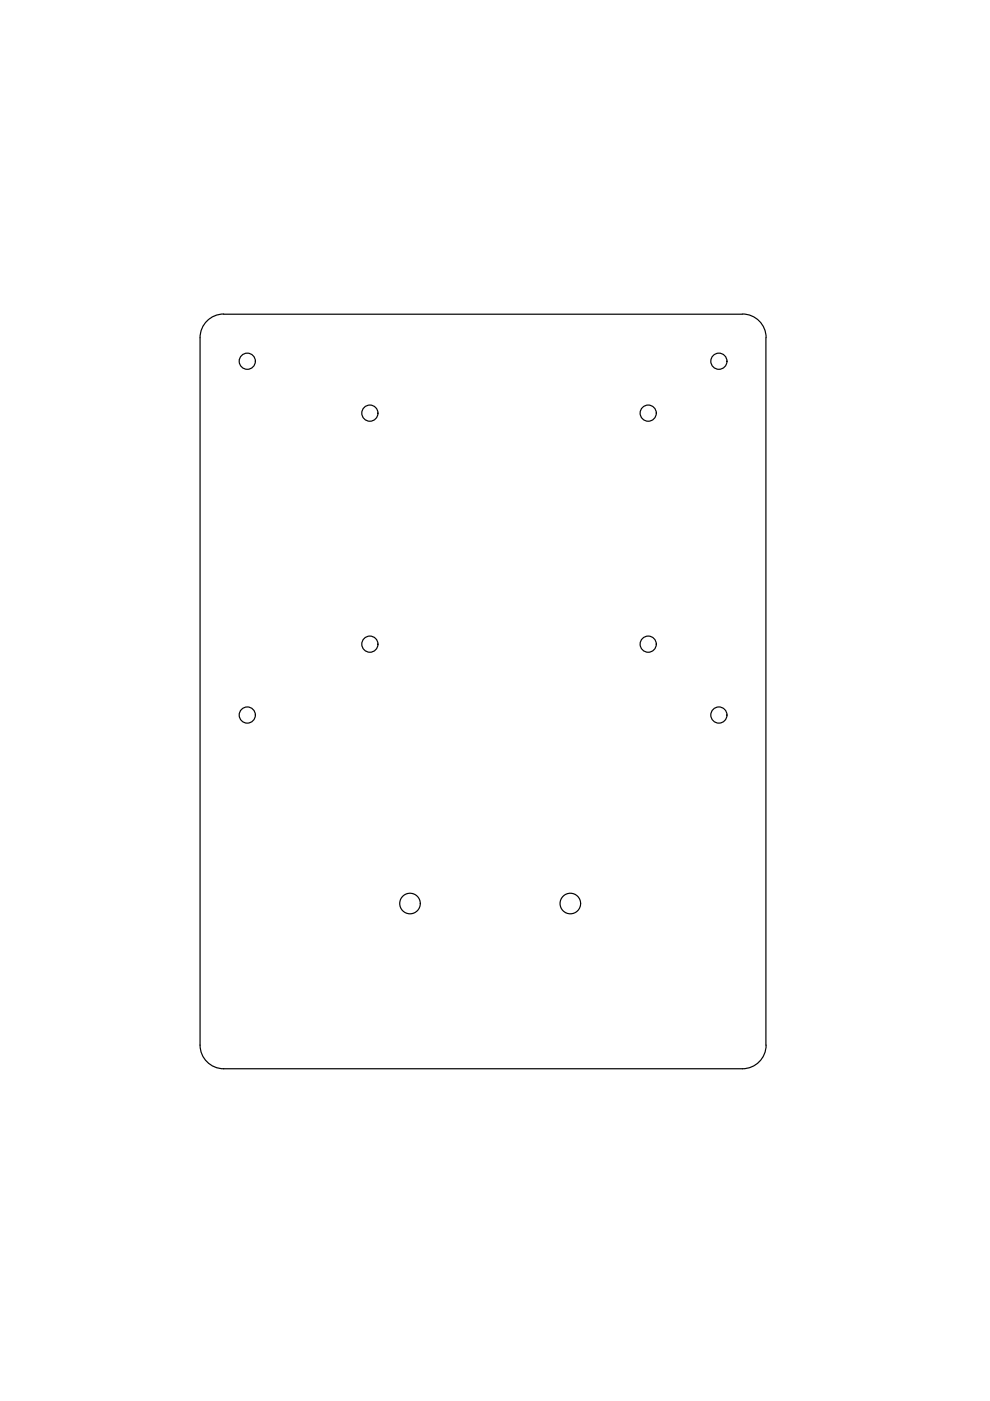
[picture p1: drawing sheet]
<svg xmlns="http://www.w3.org/2000/svg" width="210mm" height="297mm" viewBox="0 0 210 297" stroke-linecap="round" stroke-linejoin="round" font-family="sans-serif">
<!-- layer: 0 -->
<g fill="none" stroke="#000" stroke-width=".25">
<path d="M47.4 66.6h110M47.4 66.6a5 5 0 0 0-5 5v150M157.4 66.6a5 5 0 0 1 5 5v150M42.4 221.6a5 5 0 0 0 5 5M47.4 226.6h110M162.4 221.6a5 5 0 0 1-5 5"/>
<circle cx="52.4" cy="76.6" r="1.71"/>
<circle cx="152.4" cy="76.6" r="1.71"/>
<circle cx="78.4" cy="87.6" r="1.71"/>
<circle cx="137.4" cy="87.6" r="1.71"/>
<circle cx="78.4" cy="136.6" r="1.71"/>
<circle cx="137.4" cy="136.6" r="1.71"/>
<circle cx="52.4" cy="151.6" r="1.71"/>
<circle cx="152.4" cy="151.6" r="1.71"/>
<circle cx="86.9" cy="191.6" r="2.18"/>
<circle cx="120.9" cy="191.6" r="2.18"/>
</g>
</svg>
